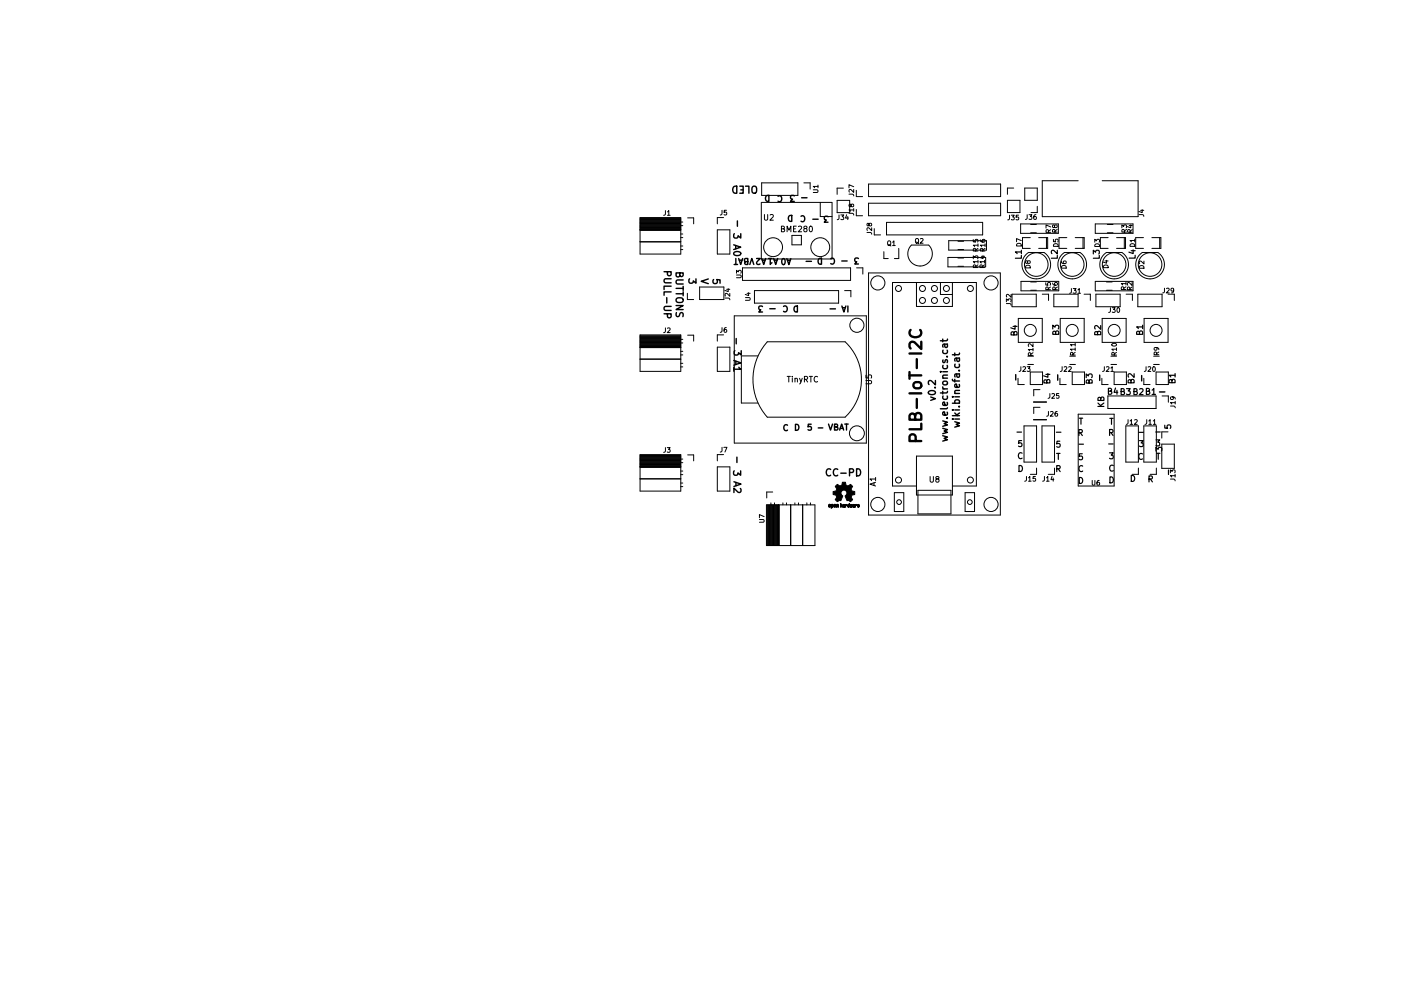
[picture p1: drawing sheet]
<svg xmlns="http://www.w3.org/2000/svg" width="297mm" height="210mm" viewBox="0 0 297 210" stroke-linecap="round" stroke-linejoin="round" font-family="sans-serif">
<g fill="none" stroke="#000" stroke-width=".3">
<path d="M155.5 39.7l.7-.2v1.5a.78 .78 0 0 1-.8-.4 .78 .78 0 0 1 .1-.9zM156.9 39.5h.7v1.5h-.7M158.1 39.5h.7v1.5M159.5 39.7l.3-.2a.5 .5 0 0 1 .6 .5v.5a.5 .5 0 0 1-.5 .5 .5 .5 0 0 1-.5-.5zM140.8 57.6h1.5l-.1 .8-.4 .1-.2-.1-.1-.8M142.3 59.1h-1.2l-.3 .3 .1 .5 .2 .1h1.2M144.1 57.9l.1 .6 .2 .2 .3-.1 .1-.7h-1.5v.6l.2 .2 .3 .1 .3-.4M144.8 59.4h-1.2l-.3 .3 .1 .4 .2 .2h1.2M146.2 59.2l-.1 .6 .2 .3 .5-.1 .2-.4 .6 .5v-.9M150.2 59.2l-1.5 .5 1.5 .5M151.3 59.3l-.1 .2 .1 .6 .5 .1 .2-.2 .1-.5-.2-.2 .8 .1v.7M155.6 51.9l1.5 .5-1.5 .5"/>
<path d="M155.6 53.6a.89 .89 0 0 1 1.5 .3 .85 .85 0 0 1-1.5-.2zM155.6 56.1h.8M155.7 49.6l-.1 .6 .2 .3 .5-.1 .2-.4 .6 .5v-.9M156 52.1v.7M156 54.8v1.3M156.3 46.9v1.1M156.6 54.8l.4 1.3 .5-1.3M156.7 55.2h.6M157.1 40.3h.5M158.1 55.5l-.3-.2 .3-.5h.5v1.3l-.7-.1 .1-.4 .6-.1M159 56.1l.4-1.3 .4 1.3M160.4 54.8h.8l-.8 .9 .3 .4 .4-.1"/>
<path d="M161.5 54.8l.4 1.3 .4-1.3M161.6 55.2h.6M162.5 41.5h.5v1.2a.67 .67 0 0 1-.7-.4 .67 .67 0 0 1 .2-.8zM162.9 54.8h.8M163.3 54.8v1.3l.4-.4M164 54.8l.5 1.3 .4-1.3M164.2 55.2h.6M165 41.7a.56 .56 0 0 1 .8 .5 .56 .56 0 0 1-.8 .5M165.9 55l.1-.1a.68 .68 0 0 1 .5 .6 .68 .68 0 0 1-.5 .6l-.3-.4zM166.8 54.9l.5 1.2 .4-1.2M167 55.2h.6M167.3 45.9l.6-.2v1.3a.66 .66 0 0 1-.7-.4 .66 .66 0 0 1 .1-.7z"/>
<path d="M168.4 41.6l-.6-.1-.2 .2 .1 .4 .3 .1-.4 .5h.8M169.8 45.9a.56 .56 0 0 1 .8 .5 .56 .56 0 0 1-.8 .5M170 42h1.1M170.9 55.4h1.1M172.3 46.5h1.2M173.6 55l.6-.2v1.3a.66 .66 0 0 1-.7-.4 .66 .66 0 0 1 .1-.7zM175.6 46l-.6-.1-.2 .2v.4l.4 .2-.4 .4h.8M176.1 54.9a.56 .56 0 0 1 .8 .5 .56 .56 0 0 1-.8 .5M178.5 55.4h1.1M182 54.9l-.5-.2-.3 .3 .1 .4 .3 .1-.4 .5h.8M140.8 66.6h1.5l-.1 .8h-.4l-.2-.1-.1-.7M141.4 63.1v1.2"/>
<path d="M142.3 60.7h-1.5v.7M142.3 61.9h-1.5v.7M142.3 65h-1.2l-.3 .3 .1 .4 .2 .2h1.2M143.3 64.8h1.5l-1.5 .9h1.5M143.3 61.2h1.5M143.3 62.3h1.5M143.4 63.4a.96 .96 0 0 1 1.4 .1 .5 .5 0 0 1-.5 .7h-.5a.5 .5 0 0 1-.4-.3 .5 .5 0 0 1 0-.5zM143.4 66.3l-.1 .6 .3 .3 .4-.2 .3-.6h.4l.1 .2v.6M144.8 60.8v.8M144.8 61.9v.9M155.6 76.5l1.5 .5-1.5 .5M155.6 77.9v.9"/>
<path d="M155.8 74.4l-.1 .6 .2 .3h.5l.2-.5 .6 .5v-.9M156 76.6v.7M156.1 71.8v1.2M156.7 77.9l.4 .4h-1.5M161.7 65l-.6-.1-.2 .3v.4l.4 .1-.4 .5h.8M163.2 65.5h1.2M166.1 65a.56 .56 0 0 1 .8 .5 .56 .56 0 0 1-.8 .6M168.5 65.1l.6-.2v1.3a.66 .66 0 0 1-.7-.3 .66 .66 0 0 1 .1-.8zM176 65.5h1.1M178.5 64.9l.4 1.3 .4-1.3M178.6 65.3h.6M179.8 64.9v1.3"/>
<path d="M199.4 78.9h.1M199.9 71.9v.6M199.9 78.9h1M200 77.5l-.1 .4 .3 .3 .6-.1v-.6M200 76.4l-.1 .3 .2 .2h.2l.1-.5h.4v.5M200 74.3l-.1 .4 .3 .3 .6-.1v-.6M200.2 73l.1 .5 .2 .2 .4-.2-.1-.5M200.7 75.7h.2M200.9 79.6l-.9 .1-.1 .3 .1 .2M200.9 73l-.9 .1v.6M200.9 71.9l-.2 .4h-1.3M202.4 74.9v.6"/>
<path d="M202.5 77.3l-.1 .4 .3 .3 .7-.2v-.5M202.8 79.3l.1 .5 .2 .2 .3-.2v-.5M202.8 76l.1 .5 .2 .2 .3-.2v-.5M203.3 78.6h.1M203.4 79.3l-.9 .1v.6M203.4 76h-.9v.6M203.4 74.9l-.2 .4h-1.3M215.4 79.5v1.1M224.3 79.5v1.2M233.2 79.6v1.1M242.1 79.7v1.1M155.7 99.9l-.2 .6 .3 .3h.5l.2-.5 .5 .5v-.9"/>
<path d="M156.2 97v1.1M167 90.2a.56 .56 0 0 0-.8 .5 .56 .56 0 0 0 .8 .6M168.7 90a.64 .64 0 0 1 .7 .7 .64 .64 0 0 1-.7 .6zM172 90h-.6l-.1 .6 .6-.1 .1 .7-.2 .1-.5-.1M173.5 90.8h.9M175.7 90l.4 1.2 .4-1.2M176.1 99.6a.71 .71 0 0 0-1 .5 .71 .71 0 0 0 .7 .9l.3-.2M176.9 90.6l.6-.1v-.4l-.6-.1v1.2h.5l.3-.4-.3-.2M177.6 99.6a.71 .71 0 0 0-1 .5 .71 .71 0 0 0 .7 .9l.3-.2M178 91.2l.4-1.2 .5 1.2M178.1 90.9h.6M179.1 90h.7"/>
<path d="M179.5 90v1.2M181.6 99.5a.76 .76 0 0 1 .9 .7 .76 .76 0 0 1-.9 .8zM197 83a.81 .81 0 0 1 1.3 .4 .85 .85 0 0 1-1.5-.2zM197.3 84.2l1 .4-1 .3M198.2 82.2h.1M198.3 80.7v1l-1-1-.5 .3 .2 .6M199.9 92.4l1 .3-.7 .3 .7 .3-1 .3M199.9 90.9l1 .3-.7 .2 .7 .3-1 .3M199.9 89.3l1 .3-.7 .3 .7 .3-1 .2M199.9 82.1l.3 .4M199.9 83v.6M199.9 82.5h1"/>
<path d="M199.9 80.2h1M200 84l-.1 .4 .3 .3 .6-.1v-.6M200 80.9h.7l.2 .3-.1 .3-.2 .2-.6-.1-.1-.2zM200.7 88.7h.2M200.8 87.4l.1 .5-.2 .2-.7-.1v-.6h.2l.2 .7M200.8 85.4l.1 .4-.2 .2-.7-.1v-.5l.2-.1 .2 .7M200.9 86.5l-.2 .2h-1.3M200.9 83l-.2 .4h-1.3M201.9 88.9h.2M201.9 87h.2M201.9 84.2h.2M201.9 80.5l.2 .3h1.3"/>
<path d="M201.9 88.2h1.5M201.9 85.5h1.5M202.4 89.5l1 .3-.7 .2 .7 .3-1 .3M202.4 88.9h1M202.4 87.6l.6 .6M202.4 87h1M202.4 84.2h1M202.4 83.5h1M202.4 80.5v.5M202.5 85.5l-.1-.4 .3-.3 .7 .2v.5M203.3 86.3h.1M203.4 81.5v.5l-.2 .2-.7-.1v-.6h.3l.1 .7"/>
<path d="M203.4 82.8l-.9 .1-.1 .4 .2 .2M203.4 87.6l-.5 .4M245.8 83.2h1.2M155.6 102.2l1.5 .5-1.5 .5M156 102.4v.7M157 103.6l.1 .6-.4 .3-1.1-.9v.9M178.3 100.4h1.1M180.1 100.3l.7-.1 .2-.2-.1-.4-.8-.1v1.5"/>
</g>
<path d="M192.8 78.9v1.5M192.8 79.6h2.5M192.8 75h2.5M193.1 70a1 1 0 0 0 0 1.2 1 1 0 0 0 1.2 .4 .94 .94 0 0 0 .9-.5 .94 .94 0 0 0-.1-1.1M194.4 76.2v1.9M195.3 72.5v1.6l-1.4-1.5a.68 .68 0 0 0-1.1 .4v.6l.3 .3M192.8 83.5h2.5M193.9 81.2l1-.1a.68 .68 0 0 1 .5 .6 .68 .68 0 0 1-.5 .7h-.8a.68 .68 0 0 1-.4-.5 .68 .68 0 0 1 .2-.7zM194 88.2a.67 .67 0 0 1 .6-.6 .67 .67 0 0 1 .7 .5v1h-2.5v-.9a.61 .61 0 0 1 .6-.5 .61 .61 0 0 1 .6 .5v.9M194.1 93.6v-1a.68 .68 0 0 0-.6-.5 .68 .68 0 0 0-.7 .5v1h2.5M194.4 84.6v2M195.3 89.9v1.2h-2.5" fill="none" stroke="#000" stroke-width=".5"/>
<g fill="none" stroke="#000" stroke-width=".25">
<path d="M216.6 54.2v.6h-1.3M216.6 53.5h-1.3l.3 .3M216.6 53.1v.7M224.2 54.2v.6h-1.3M224.2 53.1v.8l-.9-.8-.4 .2 .1 .5M231.8 53.9v-.8l.5 .4 .1-.3h.6l.1 .1-.1 .6M233.1 54.2v.6h-1.3M239.8 53.2h.9M240.3 53v.8l-1-.3M240.7 54.2v.6h-1.3M214.8 69.2h.8M215 70.6l.2-.3 .4 .3v.5h-1.2l.1-.6h.4l.1 .6"/>
<path d="M215.2 69.1v.8l-.9-.4M221.7 79.4h.9M222.2 79.3v.7l-.9-.3M223.2 69.8v-.8l.5 .4 .1-.3h.6l.1 .1-.1 .6M223.8 70.5l.3-.3 .4 .3v.4h-1.3l.1-.6 .4 .1 .1 .5M232.7 70.6l.2-.3 .5 .2v.5h-1.3l.1-.6 .4 .1 .1 .5M233.4 69.1v.8l-.9-.8-.4 .2 .1 .5M240.5 79.3v.8l-1-.8-.3 .2 .1 .5M241.6 70.5l.2-.3 .5 .3v.4h-1.3l.1-.6 .4 .1 .1 .5M242.3 69.4h-1.3l.3 .3M242.3 69v.7M249.1 79.6h-1.2l.3 .4"/>
<path d="M249.1 79.3v.7M215.6 91.7h1M216 98.8a.64 .64 0 0 1 .8 .6 .64 .64 0 0 1-.8 .6zM216.6 93.5h-.6l-.1 .6 .6-.1 .1 .6-.2 .2-.5-.2M216.7 96.2a.56 .56 0 0 0-.8 .5 .56 .56 0 0 0 .8 .5M221.9 80.8l.3-.3 .4 .3v.4h-1.3l.1-.6 .5 .1v.5M224 91.7h.9M224 96.2h.7M224.1 99.5l.6-.1v-.5l-.6-.1v1.3M224.4 99.5l.4 .6M224.4 96.2v1.3M224.7 93.6h-.6l-.1 .6h.7v.6l-.2 .1-.5-.1"/>
<path d="M228.7 91.8h.7v-.5l-.7-.2v1.3M228.8 94.2h.9M228.8 88.7h.7M229.1 91.8l.4 .6M229.2 88.7v1.3M229.5 96.3h-.6l-.1 .6 .6-.1 .1 .6-.2 .1-.5-.1M229.6 98.9a.56 .56 0 0 0-.8 .5 .56 .56 0 0 0 .8 .5M230.3 80.1v-.8l.5 .5 .1-.4h.5l.2 .2-.2 .5M230.9 80.8l.2-.3 .5 .3v.5h-1.3l.1-.6h.4l.1 .6M232.8 86.2h1.3M232.8 85.5l.7 .7M233.4 84.5l.2-.3 .5 .3v.5h-1.3l.1-.6h.4l.1 .6"/>
<path d="M234.1 85.5l-.8 .5M235 83l.5-.1 .1-.4-.6-.1v1.3h.5l.2-.5-.3-.2M235.1 94.2h.9M235.2 96.1h.8l-.4 .5 .4 .1v.5l-.2 .1-.6-.1M235.3 91.8l.6-.1v-.5l-.6-.1v1.3M235.3 88.8h.7M235.6 91.8l.4 .6M235.7 88.8v1.2M236.1 98.8a.56 .56 0 0 0-.8 .5 .56 .56 0 0 0 .8 .5M236.5 82.3l-.3 .9h.8M236.8 82.8v.9M237.7 83.1l.5-.1 .1-.4-.6-.1v1.2h.5l.2-.4-.3-.2"/>
<path d="M238.8 82.5h.8l-.4 .4 .4 .2v.5l-.2 .1-.6-.1M239.8 80.8l.2-.3 .5 .2v.5h-1.3l.1-.6 .4 .1 .1 .5M240.4 83.1l.6-.1v-.4l-.6-.1v1.2h.5l.2-.4-.3-.2M241.5 91.7h.9M241.6 93.5h.8l-.4 .5 .3 .1v.5l-.2 .2-.5-.2M241.6 82.6l.5-.1 .2 .3-.7 .9h.7M242.2 96.3a.56 .56 0 0 0-.8 .5 .56 .56 0 0 0 .8 .5M243.1 83h.5l.1-.5-.6-.1v1.3h.4l.3-.4-.3-.3M244.3 82.8l.3-.4v1.3M244.3 83.7h.7M245 91.7h1M245.1 95.7v-.8l.5 .4 .1-.3h.5l.1 .1-.1 .6"/>
<path d="M245.1 93.3h.8l-.4 .5 .3 .1v.6l-.2 .1-.5-.1M245.2 96.2h.7M245.6 96.2v1.2M247 90.2v.6l.6 .1-.1-.6 .6-.1 .1 .2-.1 .5M247.7 99.7v1M248.5 80.8l.2-.3 .4 .2v.5h-1.2l.1-.6 .4 .1 .1 .5M228.8 101.3a.64 .64 0 0 1 .8 .6 .64 .64 0 0 1-.8 .7zM235.3 101.2a.64 .64 0 0 1 .8 .6 .64 .64 0 0 1-.8 .6zM239.8 100.9a.64 .64 0 0 1 .8 .6 .64 .64 0 0 1-.8 .6zM243.6 101.6h.6l.1-.5-.7-.1v1.2M243.9 101.6l.4 .6"/>
</g>
<g fill="none" stroke="#000" stroke-width=".21">
<path d="M161.5 38.8h7.7v2.7h-7.7zM170.4 38.8h1.4v1.3M173.4 39.6h-1l.3 .2M173.4 39.3v.5M178.8 39.9h-1.3v1.3M181 39.6l-1-.4v.7M184.1 39.1h28v2.6h-28zM214.9 39.9h-1.3v1.3M217.3 39.9h2.6v2.6h-2.6zM228.6 38.3h-7.6v7.7h20.3v-7.7h-7.6M135.7 46.2h8.6v7.7h-8.6zM135.7 48.7h8.6"/>
<path d="M135.7 46.3h8.6M135.7 46.5h8.6M135.7 46.6h8.6M135.7 46.7h8.6M135.7 46.8h8.6M135.7 46.9h8.6M135.7 47.1h8.6M135.7 47.2h8.6M135.7 47.3h8.6M135.7 47.4h8.6M135.7 47.5h8.6M135.7 47.7h8.6"/>
<path d="M135.7 47.8h8.6M135.7 47.9h8.6M135.7 48h8.6M135.7 48.1h8.6M135.7 48.3h8.6M135.7 48.4h8.6M135.7 48.5h8.6M135.7 48.6h8.6M135.7 48.9h8.6M135.7 51.3h8.6M141.1 44.7l-.1 .8-.3 .2M141.5 45l.3-.3v1"/>
<path d="M141.5 45.7h.6M144.3 50.4h.5M144.3 47.1h.5M144.3 47.9h.5M144.3 49.7h.5M144.3 52.2h.5M144.3 53h.5M145.8 46.2h1.3v1.3M152.1 48.8h2.6v5.1h-2.6zM153.1 44.6l-.1 .9-.3 .1M153.4 46.2h-1.3v1.3M154 44.6h-.4l-.1 .5 .5-.1v.5h-.5"/>
<path d="M156.2 58.4h.8l.2 .1-.2 .4h-.8M156.2 58v-.6l.3 .3 .1-.3h.5v.6M157.4 56.8h22.9v2.7h-22.9zM161.4 42.9v12h15v-12M161.5 42.9h14.9M162.1 45.5v1l.2 .2 .5-.2v-1M163.3 45.6l.4-.1 .3 .4-.8 .8h.8M165.7 48.5h.5v-.4l-.5-.1v1.2h.4l.3-.4-.3-.3M166.9 49.2v-1.2l.4 .8 .4-.8v1.2M167.9 49.9h2v2h-2zM168.2 48.5h.4M168.8 48h-.6v1.2h.6"/>
<path d="M169.3 48.1l.4-.1 .3 .3-.8 .9h.8M170.6 48.5l-.2-.2 .1-.2 .5-.1v.4l-.6 .3 .2 .5 .5-.3-.2-.4M171.7 48.1l.1-.1a.64 .64 0 0 1 .5 .6 .64 .64 0 0 1-.5 .6l-.2-.5zM172.4 40.3h.8l.2 .2-.2 .3h-.8M173.9 42.9v3h2.5M177.5 42.5h2.6v2.6h-2.6zM177.9 45.6l-.1 .9-.3 .1M178.3 45.6h.6l-.3 .4 .2 .1v.4h-.5M179.5 45.6l-.2 .7h.6M179.7 45.9v.7M180 41.2h.9l.1 .4M180 45.3h.9l.1 .3"/>
<path d="M180.4 43.5l.2-.2 .4 .2-.1 .3-.3 .1-.3-.6-.3 .1 .1 .4 .3-.1M181 40.2v.6l-.7-.6-.3 .2 .1 .4M181 44.5h-1l.3 .3M181 44.3v.5M181.6 40.4v1.3h1.3M181.6 44.4v1.4h1.3M181.6 56.8h1.3v1.4M183.8 49.3l.9 .1 .1 .3M184.1 57.9h28v51.4h-28zM184.1 43.1h28v2.7h-28zM184.2 47.6l.2-.2 .4 .2-.1 .3h-.3l-.3-.5-.2 .1v.4l.3-.2M184.8 48.3v.6l-.7-.6-.3 .2 .1 .4"/>
<path d="M185.4 48.5v1.3h1.3M187.4 53.4v1.5h.9M188 47.2h20.3v2.6h-20.3zM188.2 51.2l.2-.1 .4 .1 .1 .6-.2 .3-.5-.1zM188.4 51.9l.5 .3M189.2 51.4l.3-.3v1M189.2 52.1h.6M190.6 52.7v2.2h-1M194.1 50.7l.2-.1 .4 .1 .1 .6-.2 .3-.5-.1zM194.3 51.4l.5 .3M194.3 59.9v5.1h7.6v-5.1M195.1 50.7l.4-.1 .2 .3-.6 .7h.6"/>
<path d="M196.9 52h-3.7a2.6 2.6 0 0 0 0 3.7 2.6 2.6 0 0 0 3.7 0 2.6 2.6 0 0 0 0-3.7M199.4 59.9v2.6h2.5M201 54.6h8v2h-8zM201.2 51.1h8v2h-8zM203.1 52.9h1.2M203.1 54.7h1.2M203.1 56.5h1.2M203.1 51.2h1.2M206.4 54.9v-.6l.3 .3 .1-.3h.5v.6M206.4 50.8v.5l.4 .1v-.5l.5-.1v.6M206.9 56.8l-.1-.5-.4-.1v.6h1M206.9 53.3l-.1-.5-.4-.1v.6h1"/>
<path d="M207.4 55.5h-1l.2 .3M207.4 52h-1l.2 .3M207.4 56.2l-.5 .3M207.4 51.7v.6M207.4 55.2v.6M207.4 52.7l-.5 .3M207.9 50.9l.2 .4 .6 .1 .2-.2-.1-.4-.5 .1-.1 .3 .2 .2M208.1 54.4h.7M208.3 56.8l-.1-.5-.4-.1v.6h1M208.4 53.3l-.1-.5-.4-.1v.6h1M208.4 54.2v.7l-.7-.3M208.8 55.5h-1l.2 .3"/>
<path d="M208.8 56.2l-.5 .3M208.8 55.2v.6M208.9 52h-1l.2 .3M208.9 52.7l-.5 .3M208.9 51.7v.6M213.6 42.5h2.7v2.6h-2.7zM214 45.7v.8l-.3 .2M214.4 45.7h.6l-.3 .3 .3 .1v.5h-.6M215.6 51.8a.54 .54 0 0 1 .6-.2 .54 .54 0 0 1 .3 .6h-1zM215.9 45.7h-.4l-.1 .4h.5v.5h-.5M216.4 47.5h8v2h-8zM216.5 59.7h8v2h-8z"/>
<path d="M216.5 51l-1-.4v.7M217.5 56.5a.54 .54 0 0 1 .6-.2 .54 .54 0 0 1 .3 .5h-1zM217.7 53.9l.4-.3h3.2a3 3 0 0 1 .8 4.4 3 3 0 0 1-4.4 .4 3 3 0 0 1 0-4.5zM217.8 45.6l-.1 .8-.3 .2M217.9 55.5l.2-.2 .3 .2-.1 .3-.2 .1-.3-.5h-.3v.4l.4-.1M218.2 45.6h.6l-.4 .3 .3 .1v.5h-.5M218.4 50.4h-1.6v2.3h1.6M218.5 47.6h1.2M218.5 59.8h1.2M218.5 49.4h1.2M219.6 45.6l-.4 .2v.6l.2 .2 .3-.1-.1-.5-.2-.1-.2 .2M219.9 43.8v1.3h-1.3"/>
<path d="M220.2 50.4h1.9v2.3h-1.9M221.7 60v.5h.5v-.5h.4v.5M221.9 50.4v2.3M222.3 49.3v-.5h-.4l-.1 .5h1M222.8 48.2l-1-.5v.7M222.8 48.7l-.5 .4M223.4 50.8v.5h.4v-.5h.5v.5M223.4 51.9a.54 .54 0 0 1 .6-.2 .54 .54 0 0 1 .4 .6h-1zM223.6 47.9l.2-.2 .4 .2-.1 .3-.3 .1-.3-.5h-.3v.4l.4-.1M223.7 49.2l-.1-.4-.4-.1v.5h1M224.2 48.7l-.5 .3M225.1 55.5l.2 .4h.6l.2-.2-.1-.3-.5 .1-.1 .2 .2 .2"/>
<path d="M225.1 56.5a.54 .54 0 0 1 .6-.2 .54 .54 0 0 1 .4 .6h-1zM225.3 53.9l.4-.3h3.3a3 3 0 0 1 .7 4.4 3 3 0 0 1-4.4 .4 3 3 0 0 1 0-4.5zM226.2 50.4h-1.7v2.3h1.7M228 50.4h1.9v2.3h-1.9M229.6 50.4v2.3M232.1 51.4v-.6l.4 .3 .1-.3h.4v.6M232.2 51.9a.54 .54 0 0 1 .6-.1 .54 .54 0 0 1 .3 .5h-1zM232.2 59.7h8v2h-8zM232.2 47.5h8v2h-8zM234 56.4a.54 .54 0 0 1 .6-.2 .54 .54 0 0 1 .3 .6h-1zM234.2 53.9l.4-.3h3.3a3 3 0 0 1 .7 4.4 3 3 0 0 1-4.4 .4 3 3 0 0 1 0-4.5zM234.3 55.4h.6"/>
<path d="M234.6 59.8h1.2M234.6 55.2v.6l-.7-.2M234.8 47.6h1.2M234.8 49.4h1.2M234.9 50.4h-1.6v2.3h1.6M236.7 50.4h1.9v2.3h-1.9M237.9 48.3v-.6l.3 .4 .1-.3h.5v.5M238.4 50.4v2.3M238.4 49.2l-.1-.4-.3-.1-.1 .5h1M238.7 59.9v.6M238.9 48.7l-.5 .3M239.4 47.8h.7"/>
<path d="M239.6 49.3v-.5l-.4-.1-.1 .6h1M239.6 51.9a.54 .54 0 0 1 .6-.2 .54 .54 0 0 1 .4 .6h-1zM239.7 47.7v.6l-.7-.2M240 59.9v.7l-.7-.7-.3 .2 .1 .4M240.1 48.7l-.5 .3M240.6 51h-1l.3 .3M240.6 50.7v.6M241.5 45.5l.9 .1 .1 .3M241.6 56.5a.54 .54 0 0 1 .6-.1 .54 .54 0 0 1 .3 .5h-1zM241.8 53.9l.4-.3h3.3a3 3 0 0 1 .8 4.4 3 3 0 0 1-4.5 .4 3 3 0 0 1 0-4.5zM241.8 44.6h.7M242.2 44.5v.6l-.7-.2"/>
<path d="M242.4 50.4h-1.6v2.3h1.6M242.5 55.4v.6l-.7-.6-.3 .2 .1 .4M244.2 50.4h1.9v2.3h-1.9M245.9 50.4v2.3M135.7 71.1h8.6v7.7h-8.6zM135.7 73.7h8.6M135.7 72h9.1M135.7 71.2h8.6M135.7 71.4h8.6M135.7 71.5h8.6M135.7 71.6h8.6M135.7 71.7h8.6"/>
<path d="M135.7 71.8h8.6M135.7 72.1h8.6M135.7 72.2h8.6M135.7 72.3h8.6M135.7 72.4h8.6M135.7 72.6h8.6M135.7 72.7h8.6M135.7 72.9h8.6M135.7 73h8.6M135.7 73.2h8.6M135.7 73.3h8.6M135.7 73.4h8.6"/>
<path d="M135.7 73.5h8.6M135.7 73.6h8.6M135.7 73.8h8.6M135.7 76.2h8.6M141.1 69.6l-.1 .8-.3 .2M141.5 69.7l.4-.1 .2 .3-.6 .7h.6M144.3 74.5h.5M144.3 75.3h.5M144.3 77.1h.5M144.3 77.8h.5M144.8 72.8h-9.1M145.7 62.2v1.4h1.4"/>
<path d="M145.8 71.1h1.3v1.3M148.3 60.9h5.2v2.7h-5.2zM152.1 73.7h2.6v5.1h-2.6zM153.1 69.5l-.1 .9-.3 .1M153.4 71.1h-1.3v1.3M153.7 63.2l.9 .1 .1 .3M154 69.5l-.4 .2-.1 .6 .2 .2 .3-.1v-.5h-.3l-.2 .2M154.1 61.4h.6M154.4 61.2v.7l-.7-.3M154.7 62.2v.7l-.7-.7-.3 .2 .1 .4M155.7 67h28v27h-28zM158.1 63.1h.8l.2 .2-.2 .4h-.8"/>
<path d="M158.4 62.2h.7M158.7 62.1v.6l-.7-.2M160 61.7h17.8v2.6h-17.8zM160.7 75.5h-3.5v10h3.5M162.7 72.5h16.5a11 11 0 0 1 0 16h-16.5a12 12 0 0 1 0-16zM166.9 79.9h.7M167.2 79.9v1.2M168 79.9v.1M171.6 79.9h.7M171.9 79.9v1.2M173.4 80a.53 .53 0 0 0-.8 .5 .53 .53 0 0 0 .8 .4M179.1 61.7h1.3v1.3"/>
<path d="M183.6 79.6v.6h.6l-.1-.5 .6-.1 .1 .2-.1 .4M213.4 64.4l.8 .1 .2 .3M213.4 64v-.6l.4 .3v-.2h.5v.5M214.4 62.5v.6l-.7-.6-.3 .1 .1 .4M214.6 62.4h5.1v2.7h-5.1zM215.9 67.6h5.1v5h-5.1zM216.4 77.8v.9l-.3 .1M216.9 77.9l.4-.1 .1 .3-.6 .7h.6M217.8 77.8h.6l-.3 .4 .2 .1v.4h-.5M217.9 75.6h1.2M217.9 77.3h1.2M218.4 78.9h2.6v2.7h-2.6z"/>
<path d="M218.5 61.6h1.2M218.5 75.4v-.5h-.4l-.1 .5h1M219 74.2h-1l.3 .2M219 72.9v.6l-.7-.6-.3 .2 .1 .4M219 74.8l-.5 .4M219 73.9v.5M221 62.4h1.3v1.3M222.3 61.5l-.1-.5-.4-.1-.1 .6h1M222.7 60.9l-.4 .3M223.2 60l.2 .5h.6l.2-.2-.1-.3h-.5v.3l.2 .2M223.4 62.4h5.2v2.7h-5.2zM223.7 61.5v-.5l-.4-.1-.1 .6h1"/>
<path d="M224.2 60.9l-.5 .3M224.8 67.6h5.1v5h-5.1zM225.2 77.8l-.1 .9-.3 .1M225.6 77.9l.4-.1 .2 .3-.6 .7h.6M226.6 77.9l.4-.1 .1 .3-.6 .7h.6M226.8 75.6h1.2M226.8 77.3h1.2M227.2 61.2l-.1 .9-.3 .1M227.3 78.9h2.6v2.7h-2.6zM227.5 75.3l-.1-.5h-.3l-.1 .5h1M227.5 61.2h.7l-.4 .4 .3 .1v.4h-.6M228 74.1h-1l.2 .3"/>
<path d="M228 73.1h-1l.2 .3M228 74.8l-.5 .3M228 72.8v.6M228 73.8v.6M228.5 61.5l.3-.3v1M228.5 62.2h.6M229.8 62.4h1.4v1.3M232.4 62.4h5.1v2.7h-5.1zM233.7 67.6h5.1v5h-5.1zM234.1 77.8v.9l-.3 .1M234.6 77.9l.3-.1 .2 .3-.6 .7h.6M234.6 61.6h1.2"/>
<path d="M235.4 65.3v.8l-.3 .2M235.5 78.1l.3-.3v1M235.5 78.8h.6M235.5 75.6h1.2M235.5 77.3h1.2M235.8 73a.49 .49 0 0 1 .5-.2 .49 .49 0 0 1 .4 .5 .49 .49 0 0 1-.6 .2 .49 .49 0 0 1-.3-.5zM235.8 65.3h.6l-.3 .4 .3 .1v.4h-.6M236.2 78.9h2.6v2.7h-2.6zM236.2 75.3v-.5h-.4l-.1 .5h1M236.7 74.1h-1l.3 .3M236.7 74.8l-.5 .3M236.7 73.8v.6"/>
<path d="M237 65.3h.1a.49 .49 0 0 1 .3 .5 .49 .49 0 0 1-.4 .4l-.2-.3zM238.3 61.4l-.1-.5h-.4l-.1 .5h1M238.7 60.2h-1l.3 .3M238.7 60.8l-.4 .4M238.8 62.4h1.3v1.3M239.5 61.5v-.5l-.4-.1-.1 .6h1M240 60.9l-.5 .3M241.2 62.4h5.2v2.7h-5.2zM242.6 67.6h5v5h-5zM243 77.8l-.1 .9-.3 .1M243.4 77.9l.4-.1 .2 .3-.6 .7h.6M244.5 77.9l.1-.1a.49 .49 0 0 1 .4 .5 .49 .49 0 0 1-.5 .5l-.1-.4z"/>
<path d="M244.6 75.6h1.2M244.6 77.3h1.2M245.1 78.9h2.6v2.7h-2.6zM245.1 73.7l.2 .2v.3l-.5 .1-.1-.4 .2-.2 .6 .1 .2 .4M245.2 75.3v-.5l-.4-.1-.1 .6h1M245.7 74.7l-.5 .3M246.9 61.1l-.1 .9-.3 .1M247.3 61.2l.4-.1 .2 .3-.6 .7h.6M247.6 62.4h1.4v1.3M248.8 61.6l-.1 .2-.3-.1-.1-.5 .4-.1 .1 .2v.6l-.4 .2M135.7 96.5h8.6v7.7h-8.6zM135.7 99.1h8.6"/>
<path d="M135.7 96.6h8.6M135.7 96.8h8.6M135.7 96.9h8.6M135.7 97h8.6M135.7 97.1h8.6M135.7 97.2h8.6M135.7 97.4h8.6M135.7 97.5h8.6M135.7 97.6h8.6M135.7 97.7h8.6M135.7 97.8h8.6M135.7 98h8.6"/>
<path d="M135.7 98.1h8.6M135.7 98.2h8.6M135.7 98.3h8.6M135.7 98.4h8.6M135.7 98.6h8.6M135.7 98.7h8.6M135.7 98.8h8.6M135.7 98.9h8.6M135.7 99h8.6M135.7 99.2h8.6M141.1 95l-.1 .8-.3 .2M141.5 95h.6l-.4 .3 .3 .1v.5h-.5"/>
<path d="M144.3 97.4h.5M144.3 98.2h.5M144.3 99.9h.5M145.8 96.5h1.3v1.3M152.1 99.1h2.6v5.1h-2.6zM153.1 94.9l-.1 .9-.3 .1M153.4 96.5h-1.3v1.3M153.5 94.9h.6l-.4 1M168 80.3v.8M168.6 80.4l.4-.1 .1 .8M168.6 80.3v.8M169.5 80.3l.3 .8"/>
<path d="M170.1 80.3l-.6 1.2M170.6 80.5l.5-.1 .1-.4-.6-.1v1.2M170.8 80.5l.4 .6M183.6 80.7h1l.2 .3-.2 .4h-1M194.3 96.8h7.6v8.2h-7.6zM215.8 80.3v1.3h1.4M217.1 90.4h2.7v7.6h-2.7zM219.2 85.3h2.6zM219.2 89l2.6 .1zM219.8 99.3v1.3h-1.4M220.5 82.7h-1.3v1.3M220.5 86.4h-1.3v1.3"/>
<path d="M220.9 90.4h2.7v7.6h-2.7zM222.3 87.3l-.1 .9-.3 .1M222.6 83.5l-.1 .9-.3 .1M222.7 87.4l.4-.1 .2 .3-.6 .7h.6M223 83.6l.4-.1 .2 .3-.6 .7h.6M223.6 99.3v1.3h-1.4M224.1 87.3l-.4 .2v.6l.2 .2 .3-.1-.1-.5h-.2l-.2 .2M224.5 83.5h-.5v.5l.4-.1 .1 .5h-.5M224.7 80.3v1.3h1.4M228.6 87.9h7.6v15.2h-7.6zM233.6 80.3v1.3h1.3M234.9 84h10.2v2.7h-10.2z"/>
<path d="M238.7 90.4h2.7v7.6h-2.7zM239.2 89l-.1 .9-.3 .1M239.6 89.3l.3-.3v1M239.6 90h.6M240.6 89.1l.3-.1 .2 .3-.6 .7h.6M241.4 99.3v1.3h-1.4M242.5 90.4h2.7v7.6h-2.7zM242.5 80.3v1.3h1.3M243.1 89v.9l-.3 .1M243.6 89.3l.2-.3v1M243.6 90h.5M244.5 89.3l.3-.3v1"/>
<path d="M244.5 90h.6M245.2 99.3v1.3h-1.4M246.3 94.2h2.7v5.2h-2.7zM246.4 84h1.3v1.3M247.6 91.6h-1.3v1.4M248.2 86.1l.8 .1 .2 .3M248.6 84.2l.2 .2-.1 .3h-.4l-.1-.3 .2-.2h.5l.3 .5M249.2 85.4h-1l.2 .3M249.2 85.1v.6M135.7 101.6h8.6M144.3 100.7h.5M144.3 102.5h.5"/>
<path d="M144.3 103.2h.5M161 110.2h.8l.2 .2-.2 .4h-.8M162 109.6l-1-.4v.6M162.5 107.1h10.3v8.6h-10.3zM162.7 107.1v8.6M162.8 107.1v8.6M162.9 107.1v8.6M163 107.1v8.6M163.2 107.1v8.6M163.3 107.1v8.6M163.4 107.1v8.6M163.5 106.7v.4"/>
<path d="M163.5 107.1v8.6M163.6 107.1v8.6M163.8 107.1v8.6M163.8 104.4h-1.2v1.3M163.9 107.1v8.6M164 107.1v8.6M164.1 107.1v8.6M164.2 106.7v.4M164.2 107.1v8.6M164.4 107.1v8.6M164.5 107.1v8.6M164.6 107.1v8.6"/>
<path d="M164.7 107.1v8.6M164.8 107.1v8.6M165 107.1v8.6M165.1 107.1v8.6M165.2 107.1v8.6M166 106.7v.4M166.7 106.7v.4M167.6 107.1v8.6M168.5 106.7v.4M169.3 106.7v.4M170.2 107.1v8.6M171.1 106.7v.4"/>
<path d="M171.8 106.7v.4M185.3 102.4v.6M185.6 102.3l-1.2 .4 1.2 .4M185.6 101.6h-1.2l.4 .4M185.6 101.3v.7M189.6 104.5h2v4h-2zM194.3 103.1h-5.1v-43.2h17.8v43.2h-5.1M194.6 104h7v5h-7zM197.2 101.1v1l.2 .2 .5-.2v-1M198.6 101.6l-.2-.2 .1-.2h.5v.3l-.6 .3 .2 .5 .5-.2-.2-.5M204.6 104.5h2v4h-2zM217.6 101.1v.8l-.4 .2"/>
<path d="M218.1 101.4l.2-.3v1M218.1 102.1h.5M219.5 101.1h-.4l-.1 .5 .5-.1v.5h-.5M221.4 101.1v.8l-.3 .2M221.9 101.4l.3-.3v1M221.9 102.1h.5M223.1 101l-.3 .8h.6M223.3 101.4v.7M231.6 101.9v.8l.2 .2 .3-.2v-.8M233 101.9l-.4 .3v.5l.2 .2 .3-.1-.1-.4-.2-.1-.2 .2M248.1 101.6l.9 .1 .1 .3M248.1 100.3v-.6l.4 .3 .1-.3h.4v.6"/>
<path d="M249.1 100.9h-1l.3 .3M249.1 100.6v.6"/>
<circle cx="163.9" cy="52.4" r="2"/>
<circle cx="173.9" cy="52.4" r="2"/>
<circle cx="219.7" cy="56.1" r="2.5"/>
<circle cx="227.3" cy="56.1" r="2.5"/>
<circle cx="236.2" cy="56.1" r="2.5"/>
<circle cx="243.8" cy="56.1" r="2.5"/>
<circle cx="181.7" cy="69" r="1.5"/>
<circle cx="186.1" cy="60" r="1.5"/>
<circle cx="190.5" cy="61.2" r=".63"/>
<circle cx="195.6" cy="61.2" r=".63"/>
<circle cx="195.6" cy="63.7" r=".63"/>
<circle cx="198.1" cy="61.2" r=".63"/>
<circle cx="198.1" cy="63.7" r=".63"/>
<circle cx="200.7" cy="61.2" r=".63"/>
<circle cx="200.7" cy="63.7" r=".63"/>
<circle cx="205.7" cy="61.2" r=".63"/>
<circle cx="210.1" cy="60" r="1.5"/>
<circle cx="218.4" cy="70.1" r="1.27"/>
<circle cx="227.3" cy="70.1" r="1.27"/>
<circle cx="236.2" cy="70.1" r="1.27"/>
<circle cx="245.1" cy="70.1" r="1.27"/>
<circle cx="181.7" cy="91.9" r="1.58"/>
<circle cx="186.1" cy="107" r="1.5"/>
<circle cx="190.5" cy="101.8" r=".63"/>
<circle cx="190.6" cy="106.5" r=".5"/>
<circle cx="205.6" cy="106.5" r=".5"/>
<circle cx="205.7" cy="101.8" r=".63"/>
<circle cx="210.1" cy="107" r="1.5"/>
</g>
<g fill="#000" stroke="#000" stroke-width=".21">
<path d="M175.7 107a.3 .3 0 0 1 .5 .1 .3 .3 0 0 1-.1 .4 .3 .3 0 0 1-.4-.1h.3l-.1-.3-.2 .2zM176.3 107a.34 .34 0 0 1 .4 .3 .34 .34 0 0 1-.3 .4l-.2 .1v-.5l.3 .2v-.3l-.1-.1-.2 .2zM176.8 107.1a.23 .23 0 0 1 .4 .1 .23 .23 0 0 1-.3 .2h.2a.2 .2 0 0 1 0 .3 .2 .2 0 0 1-.3-.2v-.3h.3h-.3zM177.4 107.1h.3l.1 .5h-.1l-.1-.5-.3 .5zM178.2 106.8l.4 .3v.5l-.2-.5-.2 .5zM178.8 107.1h.3v.5h-.1v-.3l-.2 .2h.2a.17 .17 0 0 1-.3 .1 .17 .17 0 0 1 0-.2 .17 .17 0 0 1 .2-.1v-.2l-.2 .2zM177.2 103l.3-.2 .6 .3a.61 .61 0 0 0 .5-.8h.3a.34 .34 0 0 1 .4 .1 .34 .34 0 0 1 0 .4l.5 .3 .2-.2a.44 .44 0 0 1 .7 .2 .44 .44 0 0 1-.3 .6 .66 .66 0 0 0 .8 .6l-.1 .6a.55 .55 0 0 0-.7 .6l.4 .5-.2 .2a.51 .51 0 0 1-.8 0h-.2l-.4-.9a.65 .65 0 0 0 .4-.8 .65 .65 0 0 0-.8-.5 .65 .65 0 0 0-.5 .7l.4 .5-.4 1a.48 .48 0 0 0-.8 .2l-.4-.4 .3-.6a.56 .56 0 0 0-.8-.5v-.3a.34 .34 0 0 1 .1-.4 .34 .34 0 0 1 .5 0 .63 .63 0 0 0-.1-1zM179.3 107.1l.2-.1 .1 .2h-.3l-.1 .4zM179.8 107.1l.2-.1 .1-.2v.3a.26 .26 0 0 1 0 .5 .26 .26 0 0 1-.4-.3l.1 .2a.17 .17 0 0 0 .2-.2 .17 .17 0 0 0-.2-.1l-.1 .1zM180.2 107.1l.2 .4 .1-.5 .1 .5 .1-.5-.1 .6-.4-.1zM180.9 107.1h.3v.5l-.1-.3-.2 .1 .2 .1a.17 .17 0 0 1-.3 .1 .17 .17 0 0 1 0-.3 .17 .17 0 0 1 .2 0v-.2l-.2 .2zM181.3 107.1l.3-.1 .1 .2-.3-.1-.1 .5z"/>
<path d="M181.8 107.1l.4 .1-.3 .3 .3-.1a.19 .19 0 0 1-.2 .2 .19 .19 0 0 1-.2-.2v-.1l.3-.1-.3 .1z"/>
</g>
</svg>
